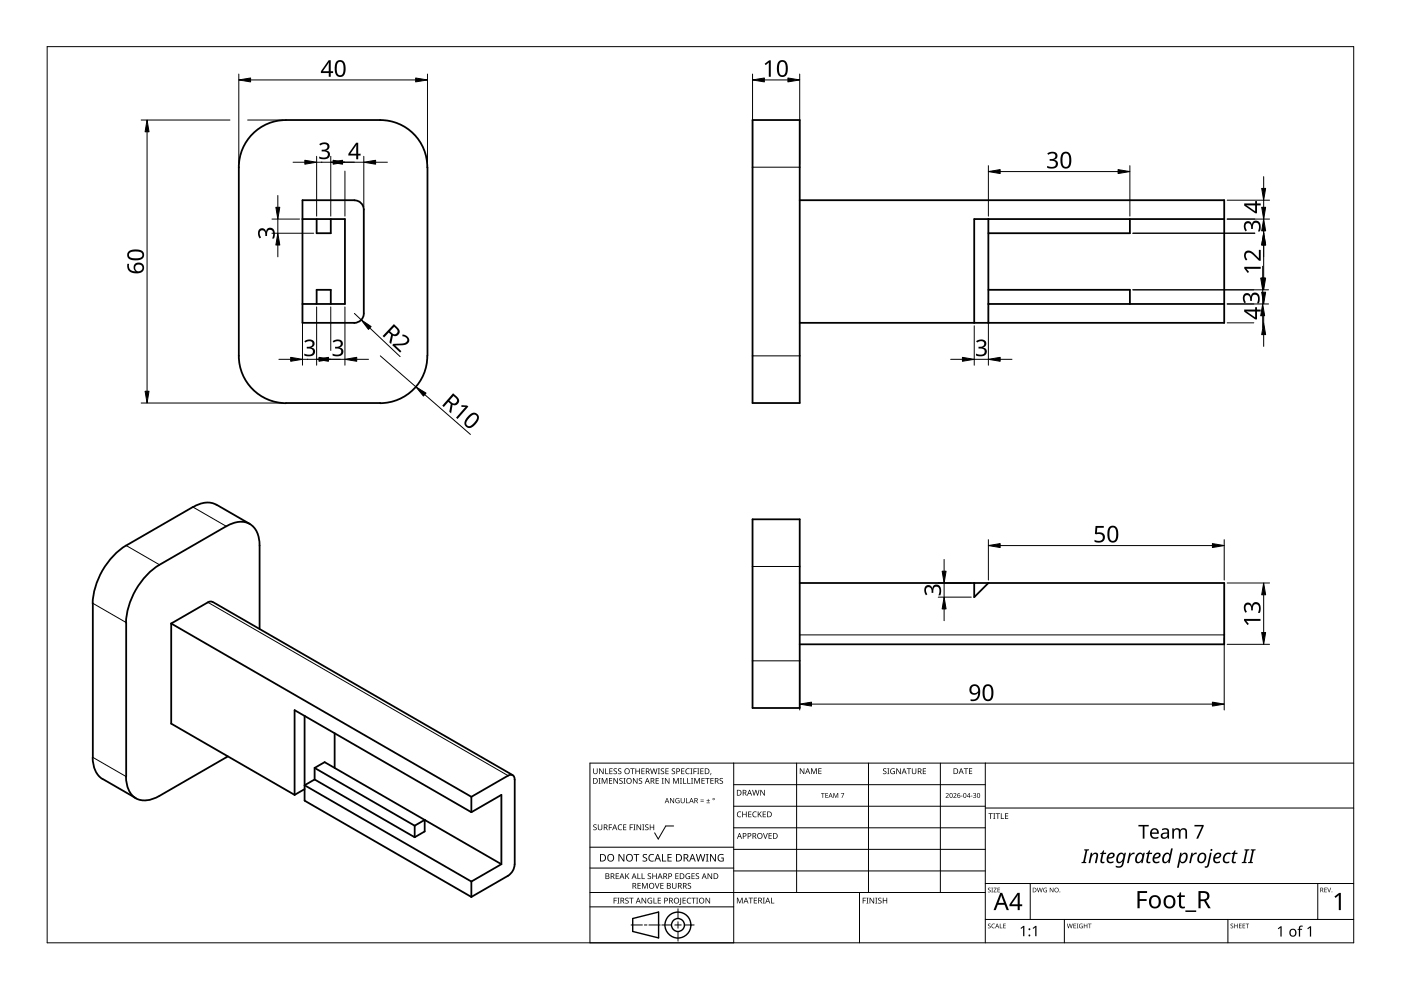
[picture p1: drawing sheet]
<svg xmlns="http://www.w3.org/2000/svg" width="297mm" height="210mm" viewBox="0 0 297 210" stroke-linecap="round" stroke-linejoin="round" font-family="sans-serif">
<g fill="none" stroke="#000" stroke-width=".38">
<path d="M50.6 35.5a10 10 0 0 1 10-10.1l20 .1a9.9 9.9 0 0 1 10 10M50.6 35.4v40.1a10 10 0 0 0 10 10M90.6 35.4v40.1M159.6 25.4h10v60.1h-10zM64.1 46.4h9v18.1h-9M67.1 46.4v3h3v-3M169.6 42.4h90v26.1h-90M209.6 46.4v22.1M239.6 46.4v3h-30M259.6 46.4h-53v22.1M70.1 64.5v-3.1h-3v3.1M75.1 68.5h-11v-26.1l11 .1a1.97 1.97 0 0 1 2 1.9v22.1a2.03 2.03 0 0 1-2 2"/>
<path d="M90.6 75.5a10 10 0 0 1-10 10M209.6 61.4h30v3.1M209.6 64.5h50M80.6 85.5h-20M26.7 115.7a15.7 15.7 0 0 0-7.1 12.2M33.8 119.8a15.7 15.7 0 0 0-7.1 12.2M40.9 107.5a4.8 4.8 0 0 1 5-.5l7.1 4.1M40.9 107.5l-14.1 8.2M48 111.6a4.7 4.7 0 0 1 5.4-.2 5.2 5.2 0 0 1 1.6 4.3v17.7M48 111.6l-14.2 8.1M159.6 110.1h10v40h-10zM19.7 127.9v32.7"/>
<path d="M26.8 132v32.7M36.3 132.2l63.6 36.7M36.3 132.2v21.2l26.2 15.1M44.1 127.7l-7.8 4.5M45 127.6a.82 .82 0 0 0-.9 .1M45.1 127.6l63.6 36.8M169.6 123.6h90v13h-90M209.6 123.6l-3 3v-3M64.6 151.8v18l35.3 20.4M70.9 155.5v7.3M19.6 160.6a5.2 5.2 0 0 0 2.1 4.6l7.1 4M26.7 164.7a4.9 4.9 0 0 0 2.6 4.8 5.3 5.3 0 0 0 4.5-.7"/>
<path d="M48 160.6l-14.2 8.1M48.3 160.4l-.3 .2M62.5 168.5v-17.9l37.4 21.6M64.6 167.3l-2.1 1.2M66.7 165.3l-2.1 1.2 35.3 20.4M66.7 162.8l21.2 12.3M66.7 165.3l21.2 12.2M66.7 162.8v2.5M66.7 162.8l2.1-1.2 37.5 21.6M87.9 175.1v2.4M87.9 175.1l2.1-1.3v2.5l-2.1 1.2M99.9 172.2l6.4-3.7v14.7"/>
<path d="M99.9 168.9v3.3M109.1 165.3a.85 .85 0 0 0-.4-.9 .85 .85 0 0 0-1 .1l-7.8 4.4M109.1 165.3v17.9M99.9 186.9v3.3M106.3 183.2l-6.4 3.7M109.1 183.2a2.95 2.95 0 0 1-1.4 2.5l-7.8 4.5"/>
</g>
<path d="M169.6 35.4h-10M159.6 75.5h10M26.8 115.7l7 4M40.9 107.5l7.1 4.1M19.7 127.9l7.1 4.1M44.1 127.7l63.6 36.8M169.6 120.1h-10M259.6 134.6h-90M169.6 140.1h-10M19.7 160.6l7.1 4.1" fill="none" stroke="#000" stroke-width=".21"/>
<path d="M10 9.9h277v190h-277z" fill="none" stroke="#000" stroke-width=".21"/>
<g fill="none" stroke="#000" stroke-width=".21">
<path d="M125.1 179.6h30.5M142.8 175.1h-1.6l-1.6 2.8-.8-1.3M155.6 166.4h53.3M155.6 161.8v38.1h-30.5v-38.1h161.9M168.9 161.8v27.4M184.1 161.8v27.4M199.4 161.8v27.4M208.9 170.9h-53.3M208.9 175.5h-53.3M208.9 161.8v38.1M287 171.3h-78.1M125.1 192.3h30.5"/>
<path d="M125.1 189.2h83.8M133.8 196.1h2.4M136.6 196.1h.6M140 196.1h-2.4M140.3 196.1h2.1M143.1 196.1h1.3M143.7 195.4v1.4M143.7 197.5v2M143.7 192.7v2M147.2 196.1h-2.1M155.6 180.1h53.3M155.6 184h-30.5"/>
<path d="M182.2 189.2v10.7M208.9 184.7h-53.3M218.4 187.3v7.6M225.7 194.9v5M260.3 194.9v5M279.4 187.3v7.6M287 194.9h-78.1M287 187.3h-78.1"/>
</g>
<g fill="#000">
<path d="M125.8 174.9l.5-.1h.2l-.1 .2a.25 .25 0 0 0-.3-.1 .25 .25 0 0 0 0 .4 .42 .42 0 0 1 .4 .5 .42 .42 0 0 1-.7 .2v-.1a.27 .27 0 0 0 .5 0 .27 .27 0 0 0-.1-.4l-.4-.2zM125.8 162.9h.1v.8a.32 .32 0 0 0 .3 .3 .32 .32 0 0 0 .3-.3v-.8h.2v.8a.47 .47 0 0 1-.5 .4 .47 .47 0 0 1-.4-.4zM126.9 165h.4l-.1 .1v1l.1 .1h-.4l.1-.1v-1zM126.8 174.8h.1v.8a.32 .32 0 0 0 .3 .3 .32 .32 0 0 0 .3-.3v-.8h.2v.8a.47 .47 0 0 1-.5 .4 .47 .47 0 0 1-.4-.4zM127 162.9h.2l.6 1v-1h.2v1.2h-.2l-.7-1 .1 1h-.2zM127.6 165h.2l.4 1 .4-1h.2v1.2h-.2v-1.1l-.4 1.1h-.1l-.4-1.1v1.1h-.1zM128.3 162.9h.2v1.1h.5v.1h-.7zM129.1 174.8h.7v.1h-.6v.5h.5v.1h-.5v.5h-.1zM129.1 165h.7v.1h-.5v.4h.5v.1h-.5v.4h.5v.2h-.7zM129.2 162.9h.7v.1h-.5v.4h.4v.2h-.4v.4h.5v.1h-.7zM130.1 163l.5-.1 .2 .1v.1a.25 .25 0 0 0-.4-.1 .25 .25 0 0 0 0 .4 .42 .42 0 0 1 .4 .5 .42 .42 0 0 1-.7 .2v-.1a.27 .27 0 0 0 .5 0 .27 .27 0 0 0-.1-.4l-.4-.2zM130.1 165h.1l.7 1v-1h.1v1.2h-.2l-.6-1v1h-.1z"/>
<path d="M131.1 175l.5-.2 .3 .1-.1 .1a.49 .49 0 0 0-.7 .4 .49 .49 0 0 0 .8 .4 .57 .57 0 0 1-.8 0 .57 .57 0 0 1 0-.8zM131.1 163l.4-.1 .2 .1v.1a.25 .25 0 0 0-.4-.1 .25 .25 0 0 0 0 .4 .42 .42 0 0 1 .4 .5 .42 .42 0 0 1-.6 .2v-.1a.27 .27 0 0 0 .4 0 .27 .27 0 0 0-.1-.4l-.3-.2zM131.4 165.1l.4-.2 .2 .1v.1a.25 .25 0 0 0-.4-.1 .25 .25 0 0 0 0 .4l.4 .2v.4l-.4 .2-.3-.1 .1-.1a.27 .27 0 0 0 .4 .1 .27 .27 0 0 0-.1-.4l-.4-.3zM132.2 165h.4l-.1 .1v1l.1 .1h-.4l.1-.1v-1zM132.1 174.8h.7v.1h-.5v.4h.5v.1h-.5v.5h.5v.1h-.7zM133.5 174.8h.7v.1h-.5v.5h.5v.1h-.5v.5h-.2zM133.6 162.9h.9v.1h-.3v1.1h-.2v-1.1h-.4zM134.3 174.8h.4l-.1 .1v1l.1 .1h-.4l.1-.1v-1zM134.2 165h.2l.6 1v-1h.2v1.2h-.2l-.7-1v1h-.1zM134.7 162.9h.2v.5h.6v-.5h.2v1.2h-.2v-.5h-.6v.5h-.2zM135 174.8h.1l.7 1v-1h.1v1.2h-.2l-.6-1v1h-.1zM135.5 165.1l.4-.2 .2 .1v.1a.25 .25 0 0 0-.4-.1 .25 .25 0 0 0 0 .4l.4 .2v.4l-.4 .2-.3-.1 .1-.1a.27 .27 0 0 0 .4 .1 .27 .27 0 0 0-.1-.4l-.3-.3z"/>
<path d="M136.2 174.8h.4l-.1 .1v1l.1 .1h-.4l.1-.1v-1zM136 162.9h.7v.1h-.6v.4h.5v.2h-.5v.4h.6v.1h-.7zM136.8 174.9l.4-.1h.3l-.1 .2a.25 .25 0 0 0-.3-.1 .25 .25 0 0 0 0 .4 .42 .42 0 0 1 .4 .5 .42 .42 0 0 1-.7 .2v-.1a.27 .27 0 0 0 .5 0 .27 .27 0 0 0-.1-.4l-.4-.2zM137.8 174.8h.1v.5h.6v-.5h.2v1.2h-.2v-.6h-.6v.6h-.1zM137.8 162.9h.2l.3 1 .2-1h.2l.3 1 .2-1h.2l-.3 1.2h-.2l-.3-1-.3 1h-.1zM139 165h.7v.1h-.5v.4h.5v.1h-.5v.4h.5v.2h-.7zM139.5 162.9h.4l-.1 .1v1l.1 .1h-.4l.1-.1v-1zM140.3 165h.4l-.1 .1v1l.1 .1h-.4l.1-.1v-1zM140.1 163l.5-.1 .2 .1v.1a.25 .25 0 0 0-.4-.1 .25 .25 0 0 0 0 .4 .42 .42 0 0 1 .4 .5 .42 .42 0 0 1-.7 .2l.1-.1a.27 .27 0 0 0 .4 0 .27 .27 0 0 0-.1-.4l-.4-.2zM141.1 162.9h.7v.1h-.6v.4h.5v.2h-.5v.4h.6v.1h-.7zM141 165h.1l.7 1v-1h.1v1.2h-.1l-.7-1v1h-.1zM142.1 169.2h.1l.6 .9v-.9h.1v1.1h-.1l-.6-.9v.9h-.1z"/>
<path d="M142.5 163l.4-.1 .2 .1v.1a.25 .25 0 0 0-.4-.1 .25 .25 0 0 0 0 .4 .42 .42 0 0 1 .4 .5 .42 .42 0 0 1-.6 .2v-.1a.27 .27 0 0 0 .4 0 .27 .27 0 0 0-.1-.4l-.4-.2zM142.7 165h.2l.4 1 .4-1h.2v1.2h-.1v-1.1l-.4 1.1h-.2l-.4-1.1v1.1h-.1zM143.3 169.3l.5-.1 .3 .1-.1 .1a.45 .45 0 0 0-.7 .3 .45 .45 0 0 0 .6 .5v-.4h-.2v-.1h.4v.6a.6 .6 0 0 1-.8-.2 .6 .6 0 0 1 0-.8zM144.2 165h.4l-.2 .1v1l.2 .1h-.4l.1-.1v-1zM144.8 165h.2v1h.5v.2h-.7zM144.4 162.9h.7v.1h-.5v.4h.5v.2h-.5v.4h.5v.1h-.7zM144.3 169.2h.2v.7a.28 .28 0 0 0 .2 .3 .28 .28 0 0 0 .3-.3v-.7h.2v.7a.42 .42 0 0 1-.5 .4 .42 .42 0 0 1-.4-.4zM145.5 169.2h.1v1h.5v.1h-.6zM145.7 165h.2v1h.5v.2h-.7zM145.5 163.1l.3-.2 .4 .1v.1l-.3-.1a.49 .49 0 0 0-.4 .7 .49 .49 0 0 0 .7 .3 .57 .57 0 0 1-.8-.1 .57 .57 0 0 1 0-.8zM146.4 162.9h.4l-.1 .1v1l.1 .1h-.4l.1-.1v-1zM146.5 165h.5l-.2 .1v1l.2 .1h-.5l.2-.1v-1z"/>
<path d="M147 162.9h.7v.1h-.5v.5h.5v.1h-.5v.5h-.2zM147.2 165h.2l.4 1 .4-1h.2v1.2h-.2l.1-1.1-.5 1.1h-.1l-.4-1.1v1.1h-.1zM147.8 162.9h.5l-.2 .1v1l.2 .1h-.5l.2-.1v-1zM148.5 169.9h.7v.1h-.7zM148.5 169.5h.7v.2h-.7zM148.5 162.9h.7v.1h-.6v.4h.5v.2h-.5v.4h.6v.1h-.7zM148.7 165h.7v.1h-.5v.4h.5v.1h-.5v.4h.5v.2h-.7zM149.8 170.2h.7v.1h-.7zM149.5 165h.9v.1h-.3v1.1h-.2v-1.1h-.4zM150.1 169.4l.1 .3h.3l-.3 .1v.3l-.1-.3h-.3l.3-.1zM150.7 163.9h.1l-.2 .4zM150.6 165h.7v.1h-.5v.4h.5v.1h-.5v.4h.5v.2h-.7z"/>
<path d="M152.6 165.1l.4-.2 .3 .1-.1 .1a.25 .25 0 0 0-.4-.1 .25 .25 0 0 0 0 .4l.4 .2 .1 .4-.4 .2-.4-.1 .1-.1a.27 .27 0 0 0 .5 .1 .27 .27 0 0 0-.1-.4l-.4-.3zM156.4 172.2l.4-.2 .4 .1-.1 .1a.49 .49 0 0 0-.7 .5 .49 .49 0 0 0 .7 .4 .57 .57 0 0 1-.8 0 .57 .57 0 0 1 0-.8zM157.4 172.1h.1v.5h.7v-.5h.1v1.2h-.1v-.6h-.7v.6h-.1zM158.6 172.1h.7v.1h-.5v.4h.5v.1h-.5v.4h.5v.2h-.7zM159.7 172.2l.3-.2 .4 .1v.1h-.3a.49 .49 0 0 0-.4 .6 .49 .49 0 0 0 .7 .3 .57 .57 0 0 1-.8 0 .57 .57 0 0 1 0-.8zM159.5 167.5h.1l.3 1 .3-1h.1l.3 1 .3-1h.1l-.3 1.2h-.2l-.3-1.1-.2 1.1h-.2zM160.7 172.1h.1v.6l.5-.6h.2l-.5 .5 .5 .7h-.1l-.5-.6-.1 .6h-.1zM161.8 176.6h.1l.4 1.1 .3-1.1h.2l-.4 1.2h-.2zM161.2 167.5h.2l.6 1v-1h.2v1.2h-.2l-.7-1v1h-.1zM161.7 172.1h.7v.1h-.5v.4h.5v.1h-.5v.4h.5v.2h-.7zM163 176.6h.6v.2h-.5v.3h.5v.2h-.5v.4h.5v.1h-.6zM169.6 162.9h.2l.6 1v-1h.1v1.2h-.1l-.7-1v1h-.1z"/>
<path d="M172 162.9h.2l.4 1 .3-1h.3v1.2h-.2v-1l-.4 1h-.1l-.4-1.1v1.1h-.1zM173.5 162.9h.7v.1h-.5v.4h.4v.1h-.4v.5h.5v.1h-.7zM174.1 168.1h.7v.2h-.3v.9h-.1v-.9h-.3zM175 168.1h.6v.2h-.5v.3h.4v.1h-.4v.4h.5v.1h-.6zM176.7 168.1h.2l.3 .9 .3-.9h.2v1.1h-.1v-.9l-.5 .9-.3-.9v.9h-.1zM178.3 168.1h.7l-.4 1.1h-.2l.4-.9h-.5zM187.3 163l.4-.1 .2 .1v.1a.25 .25 0 0 0-.4-.1 .25 .25 0 0 0 0 .4 .42 .42 0 0 1 .4 .5 .42 .42 0 0 1-.6 .2v-.1a.27 .27 0 0 0 .4 0 .27 .27 0 0 0-.1-.4l-.3-.2zM188.1 162.9h.5l-.2 .1v1l.2 .1h-.5l.2-.1v-1zM188.9 163.1l.5-.2 .3 .1v.1a.5 .5 0 0 0-.8 .4 .5 .5 0 0 0 .7 .5v-.4h-.3v-.1h.4v.6a.66 .66 0 0 1-.8-.1 .66 .66 0 0 1 0-.9zM190 162.9h.2l.7 1-.1-1h.2v1.2h-.2l-.6-1v1h-.2zM192.3 162.9h.9v.1h-.4v1.1h-.2v-1.1h-.3zM193.3 162.9h.2v.8a.32 .32 0 0 0 .3 .3 .32 .32 0 0 0 .3-.3v-.8h.2v.8a.47 .47 0 0 1-.5 .4 .47 .47 0 0 1-.5-.4z"/>
<path d="M195.7 162.9h.6v.1h-.5v.4h.5v.2h-.5v.4h.5v.1h-.6zM200.5 168.3a.37 .37 0 0 1 .6 0 .37 .37 0 0 1-.2 .5l-.3 .3h.6v.1h-.7l.3-.4a.27 .27 0 0 0 .2-.4 .27 .27 0 0 0-.4-.1zM202.1 168.3a.37 .37 0 0 1 .6 0 .37 .37 0 0 1-.2 .5l-.2 .3h.5v.1h-.7l.3-.4a.27 .27 0 0 0 .3-.4 .27 .27 0 0 0-.5-.1zM203.7 168.7h.4v.1h-.4zM204.4 162.9h.9v.1h-.4v1.1h-.2v-1.1h-.3zM205.8 168.7h.4v.1h-.4zM205.4 162.9h.7v.1h-.5v.4h.5v.1h-.5v.5h.5v.1h-.7zM206.3 168.2l.5-.1 .1 .3a.23 .23 0 0 0-.1 .2 .23 .23 0 0 0 .2 .2l-.2 .4h-.4l-.1-.2a.26 .26 0 0 0 .4 .1 .26 .26 0 0 0 0-.4l-.2-.1a.23 .23 0 0 0 .3-.1 .23 .23 0 0 0-.1-.3 .23 .23 0 0 0-.3 .1zM209.6 172.4h.9v.2h-.4v1h-.1v-1h-.4zM210.6 172.4h.4l-.1 .1v1l.1 .1h-.4l.1-.1v-1zM211.1 172.4h.9v.2h-.4v1h-.1v-1h-.4zM212.2 172.4h.2v1.1h.5v.1h-.7z"/>
<path d="M213.1 172.4h.7v.2h-.6v.3h.5v.2h-.5v.4h.6v.1h-.7zM241.4 174.9h2.2v.3h-1v2.6h-.3v-2.6h-.9zM248.5 175.6h.3l.1 .3a.83 .83 0 0 1 1.3 .1 .78 .78 0 0 1 .9-.4 .78 .78 0 0 1 .6 .8v1.4h-.4v-1.4a.54 .54 0 0 0-.6-.5 .54 .54 0 0 0-.4 .7v1.2h-.4v-1.4a.55 .55 0 0 0-.7-.5 .55 .55 0 0 0-.3 .8v1.1h-.4zM253.2 174.9h2l-1.2 2.9h-.4l1.2-2.6h-1.6zM130.1 190.3h.7v.2h-.5v.4h.4v.1h-.4v.6h-.2zM130.5 185.2h.7v.1h-.5v.4h.5v.1h-.5v.4h.5v.2h-.7zM130.9 190.3h.4l-.1 .2v.9l.1 .2h-.4l.1-.2v-.9zM131.1 181.1h.3l.8 1.3v-1.3h.2v1.6h-.3l-.8-1.4v1.4h-.2zM132.6 190.5l.4-.2 .3 .1-.1 .1a.25 .25 0 0 0-.4-.1 .25 .25 0 0 0 0 .4 .4 .4 0 0 1 .5 .3 .4 .4 0 0 1-.3 .5 .4 .4 0 0 1-.5-.2h.1a.27 .27 0 0 0 .5 .1 .27 .27 0 0 0-.1-.5l-.4-.2zM132.6 185.2h.1v.6l.6-.6h.1l-.4 .5 .5 .7h-.2l-.5-.6-.1 .6h-.1zM133.4 190.3h.9v.2h-.4v1.1h-.1v-1.1h-.4zM134.3 181.1h1.2v.2h-.5v1.4h-.2v-1.4h-.5z"/>
<path d="M135.2 185.2h.1v1h.5v.2h-.6zM135.2 187.2h.6v.1h-.5v.4h.5v.2h-.5v.4h.5v.1h-.6zM136 185.2h.2v1h.5v.2h-.7zM136.1 187.2h.2l.4 1 .4-1h.2v1.2h-.1v-1l-.4 1h-.2l-.4-1 .1 1h-.2zM136 190.3h.2l.7 1.1-.1-1.1h.2v1.3h-.2l-.6-1v1h-.2zM136.3 181.2l.4-.1h.5l-.2 .2a.33 .33 0 0 0-.5 .1 .33 .33 0 0 0 .4 .4 .49 .49 0 0 1 .3 .7 .49 .49 0 0 1-.8 .2l-.2-.1v-.2l.3 .1a.35 .35 0 0 0 .5-.2 .35 .35 0 0 0-.4-.4l-.3-.3zM137.4 190.5l.6-.2 .3 .1-.1 .1a.5 .5 0 0 0-.8 .4 .5 .5 0 0 0 .7 .5v-.3h-.3v-.2h.5v.6a.66 .66 0 0 1-.9-.1 .66 .66 0 0 1 0-.9zM137.4 185.3l.4-.2 .2 .1v.1a.25 .25 0 0 0-.4-.1 .25 .25 0 0 0 0 .4 .42 .42 0 0 1 .4 .6 .42 .42 0 0 1-.6 .2v-.2a.27 .27 0 0 0 .4 .1 .27 .27 0 0 0-.1-.4l-.3-.3zM137.7 181.3l.4-.2h.6l-.1 .2-.4-.1a.64 .64 0 0 0-.5 .9 .64 .64 0 0 0 .9 .3v.2a.83 .83 0 0 1-1-.3 .83 .83 0 0 1 .1-1zM138.6 190.3h.1v1.1h.5v.2h-.6zM138.8 187.2h.2l.3 1.1 .4-1.1h.1l-.4 1.2h-.1zM138.3 185.2h.2v.5h.6v-.5h.1v1.2h-.1v-.6h-.6v.6h-.2z"/>
<path d="M139.5 190.3h.6v.2h-.5v.4h.5v.1h-.5v.4h.5v.2h-.6zM140.4 181.1h.2v1.4h.7v.2h-.9zM140 187.2h.7v.1h-.5v.4h.5v.2h-.5v.4h.5v.1h-.7zM141.5 181.1h.9v.2h-.7v.4h.7v.2h-.7v.6h.7v.2h-.9zM142.5 187.2h.1v.8a.32 .32 0 0 0 .4 .3 .32 .32 0 0 0 .3-.3v-.8h.1v.8a.47 .47 0 0 1-.4 .4 .47 .47 0 0 1-.5-.4zM143.2 185.2h.7v.1h-.6v.4h.5v.1h-.5v.4h.6v.2h-.7zM144.2 190.3h.2v1.3l-.1 .2-.3 .1v-.2l.2-.1zM144.7 190.3h.7v.2h-.5v.4h.5v.1h-.5v.4h.5v.2h-.7zM145.5 185.3l.4-.2 .4 .1-.1 .1a.5 .5 0 0 0-.7 .4 .5 .5 0 0 0 .7 .5v-.3h-.3v-.2h.4v.6a.66 .66 0 0 1-.9-.1 .66 .66 0 0 1 .1-.9zM145.8 190.5l.3-.2 .4 .1v.1h-.3a.49 .49 0 0 0-.4 .6 .49 .49 0 0 0 .7 .3 .57 .57 0 0 1-.8 0 .57 .57 0 0 1 0-.8zM145.9 187.3l.4-.1 .2 .1v.1a.25 .25 0 0 0-.4-.1 .25 .25 0 0 0 0 .4l.4 .2v.3l-.4 .2h-.3l.1-.1a.27 .27 0 0 0 .4 0 .27 .27 0 0 0-.1-.4l-.4-.2zM146.6 190.3h.9v.2h-.4v1.1h-.1v-1.1h-.4z"/>
<path d="M146.6 185.2h.7v.1h-.5v.4h.5v.1h-.5v.4h.5v.2h-.7zM147.6 190.3h.4l-.1 .2v.9l.1 .2h-.4l.1-.2v-.9zM147.6 185.3l.4-.2 .2 .1v.1a.25 .25 0 0 0-.4-.1 .25 .25 0 0 0 0 .4 .42 .42 0 0 1 .4 .6 .42 .42 0 0 1-.7 .2l.1-.2a.27 .27 0 0 0 .4 .1 .27 .27 0 0 0-.1-.4l-.4-.3zM147.5 181.1h.2l.4 1.3 .3-1.3h.2l.4 1.3 .3-1.3h.2l-.4 1.6h-.2l-.4-1.4-.3 1.4h-.2zM149.7 181.1h.5l-.2 .1v1.3l.2 .2h-.5l.1-.2v-1.3zM149.6 190.3h.2l.6 1.1v-1.1h.2v1.3h-.2l-.7-1v1h-.1zM150 185.2h.2l.6 1v-1h.2v1.2h-.2l-.6-1v1h-.2zM150.5 181.1h.3l.8 1.3v-1.3h.2v1.6h-.2l-.9-1.4v1.4h-.2zM152.4 181.3l.7-.2h.3l-.1 .2a.65 .65 0 0 0-1 .5 .65 .65 0 0 0 .9 .7v-.5h-.3v-.2h.5v.8a.86 .86 0 0 1-1.1-.2 .86 .86 0 0 1 .1-1.1zM156.2 190.3h.3l.3 1 .4-1h.3v1.2h-.2v-1l-.4 1h-.1l-.4-1v1h-.2zM158.7 190.3h.9v.2h-.3v1h-.2v-1h-.4zM159.8 190.3h.7v.2h-.5v.3h.5v.2h-.5v.4h.5v.1h-.7z"/>
<path d="M161.7 190.3h.5l-.2 .2v.9l.2 .1h-.5l.2-.1v-.9zM163.5 190.3h.1v1.1h.6v.1h-.7zM182.9 190.3h.7v.2h-.5v.4h.5v.1h-.5v.6h-.2zM183.7 190.3h.4l-.1 .2v.9l.1 .2h-.4l.1-.2v-.9zM184.4 190.3h.1l.7 1v-1h.1v1.3h-.1l-.7-1v1h-.1zM185.6 190.3h.4l-.1 .2v.9l.1 .2h-.4l.1-.2v-.9zM186.2 190.5l.5-.2 .2 .1v.1a.25 .25 0 0 0-.4-.1 .25 .25 0 0 0 0 .4l.4 .2v.4l-.4 .2-.3-.1v-.1a.27 .27 0 0 0 .5 .1 .27 .27 0 0 0-.1-.5l-.4-.2zM187.2 190.3h.1v.6h.6v-.6h.2v1.3h-.2v-.6h-.6v.6h-.1zM209.5 188.3l.3-.1 .2 .2a.24 .24 0 0 0-.3-.1 .24 .24 0 0 0-.1 .3 .24 .24 0 0 0 .3 .1l.2 .2-.1 .2-.4 .1-.2-.2a.23 .23 0 0 0 .4 .2 .23 .23 0 0 0 0-.4l-.3-.2zM209.5 195.9l.3-.1 .2 .2a.24 .24 0 0 0-.3-.1 .24 .24 0 0 0-.1 .3 .24 .24 0 0 0 .3 .1 .31 .31 0 0 1 0 .5 .31 .31 0 0 1-.5-.1 .23 .23 0 0 0 .4 .1 .23 .23 0 0 0 0-.4l-.3-.2zM210.2 188.2h.3l-.1 .1 .1 .9h-.3l.1-.1zM210.3 196l.4-.2 .2 .1v.1a.39 .39 0 0 0-.6 .3 .39 .39 0 0 0 .6 .4 .46 .46 0 0 1-.7-.1 .46 .46 0 0 1 .1-.6z"/>
<path d="M210.7 188.2h.6l-.5 .9h.5v.1h-.7l.5-.9h-.4zM212 195.8h.1v.9l.4 .1h-.5zM211.5 188.2h.5l-.4 .1v.3h.4l-.4 .1v.4l.4 .1h-.5zM212.7 195.8h.5l-.4 .1v.3h.4l-.4 .2v.3l.4 .1h-.5zM216.4 196.8l.6-.5h.2v2.2h-.3v-1.9l-.4 .4zM218.9 196.8l.6-.5h.3v2.2h-.3v-1.9l-.4 .4zM219.8 188.2h.2l.2 .8 .2-.8h.1l.3 .8 .2-.8h.1l-.3 1h-.1l-.2-.8-.3 .8h-.1zM221.3 188.3h.7h-.1a.4 .4 0 0 0-.6 .4 .4 .4 0 0 0 .6 .4v-.3l-.2-.1h.3v.5a.53 .53 0 0 1-.7-.2 .53 .53 0 0 1 0-.7zM222.6 188.2h.1l.5 .8v-.8h.1v1h-.1l-.5-.8v.8h-.1zM226.2 195.8h.1l.2 .9 .3-.9h.1l.2 .9 .2-.9h.1l-.2 1h-.1l-.3-.8-.2 .8h-.1zM227.6 195.8h.5l-.4 .1v.3h.4l-.4 .2v.3l.4 .1h-.5zM228.3 195.8h.3l-.1 .1 .1 .9h-.3l.1-.1z"/>
<path d="M228.9 196l.7-.1-.2 .1a.4 .4 0 0 0-.5 .3 .4 .4 0 0 0 .5 .4v-.3l-.2-.1h.4v.5a.53 .53 0 0 1-.7-.1 .53 .53 0 0 1 0-.7zM229.9 180.1h1v.2l-.4 .1-.5 2.3 .3 .1v.2h-1v-.2l.4-.1 .5-2.3-.3-.1zM229.8 195.8h.1v.4h.5v-.4h.1v1h-.1v-.4h-.5v.4h-.1zM230.7 195.8h.7l-.3 .1v.9h-.1v-.9zM231.3 180.8h.3l-.1 .4a.67 .67 0 0 1 .9-.4 .67 .67 0 0 1 .4 .9l-.3 1.3h-.4l.3-1.4a.4 .4 0 0 0-.2-.6 .4 .4 0 0 0-.5 .3l-.5 1.7h-.4zM233.3 180.9l.3-.1 .3-.5h.2l-.1 .5h.5v.3h-.6l-.2 1.2a.32 .32 0 0 0 0 .4 .32 .32 0 0 0 .5 0 .41 .41 0 0 1-.7 .3l-.2-.4 .3-1.5h-.4zM239.4 180.8h.3v.4l.4-.4h.5l-.1 .3-.5 .1-.3 .3-.4 1.5h-.3zM241.2 188.9h2v.4h-1.6v1.3h1.5v.4h-1.5v1.6h-.4zM243 180.9l.4-.1 .2-.5h.2l-.1 .5h.6l-.1 .3h-.5l-.3 1.2a.32 .32 0 0 0 .1 .4 .32 .32 0 0 0 .4 0 .41 .41 0 0 1-.7 .3l-.2-.4 .3-1.5h-.3zM250.1 189.2h.3v.6h.8v.4h-.8v1.6l.3 .4h.5v.3a.83 .83 0 0 1-1.2-.7v-1.6h-.4v-.2l.4-.2zM252.6 180.8h.3v.4l.4-.4h.5l-.1 .3-.5 .1-.3 .3-.4 1.5h-.4zM256.5 180.8h.4l-.5 2.5a.67 .67 0 0 1-1 .6v-.3l.4 .1 .2-.3z"/>
<path d="M259.7 181.1a1.12 1.12 0 0 1 1.2-.2l-.1 .3a.9 .9 0 0 0-1.1 .4 .9 .9 0 0 0 .3 1.1l.6-.1v.3a.92 .92 0 0 1-1.1-.1 .92 .92 0 0 1-.2-1.1zM260.9 195.9l.4-.1 .1 .2a.24 .24 0 0 0-.3-.1 .24 .24 0 0 0-.1 .3 .24 .24 0 0 0 .4 .1 .31 .31 0 0 1 0 .5 .31 .31 0 0 1-.5-.1 .23 .23 0 0 0 .3 .1 .23 .23 0 0 0 .1-.4l-.4-.2zM261.1 180.9l.4-.1 .2-.5h.3l-.1 .5h.5l-.1 .3h-.5l-.3 1.2a.27 .27 0 0 0 0 .3 .27 .27 0 0 0 .2 .1h.3a.41 .41 0 0 1-.6 .3l-.3-.4 .3-1.5h-.3zM261.7 195.8h.1v.4h.5v-.4h.1v1h-.1v-.4h-.5v.4h-.1zM262.7 195.8h.5l-.4 .1v.3h.4l-.4 .2v.3l.4 .1h-.5zM263.5 195.8h.5l-.4 .1v.3h.4l-.4 .2v.3l.4 .1h-.5zM263.9 180.1h1v.2l-.4 .1-.5 2.3 .3 .1v.2h-1v-.2l.3-.1 .5-2.3-.3-.1zM264.1 195.8h.7l-.3 .1v.9h-.1v-.9zM265.2 180.1h1v.2l-.4 .1-.5 2.3 .4 .1-.1 .2h-1v-.2l.4-.1 .5-2.3-.3-.1zM270.9 196.9l.6-.5h.2v2.2h-.2v-1.9l-.4 .3zM275.5 196.4l.7-.1v.2h-.4l-.1 .2-.1 .2h.5v.2h-.5v1.5h-.2v-1.5h-.3l.3-.2zM277.2 196.9l.6-.5h.2v2.2h-.3v-1.9l-.4 .3z"/>
<path d="M280.8 188.2h.5l-.4 .1v.3h.4l-.4 .1v.4l.4 .1h-.5zM281.4 188.2h.1l.3 .8 .3-.8h.1l-.3 1h-.1zM282.9 190.1l1-.8h.4v3.7h-.5l.1-3.2-.7 .6z"/>
<path d="M125.8 165h.3a.54 .54 0 0 1 .6 .6 .56 .56 0 0 1-.6 .6h-.3zM125.9 165.1v.9h.2a.43 .43 0 0 0 .5-.4 .41 .41 0 0 0-.5-.5z"/>
<path d="M128 174.8h.3a.35 .35 0 0 1 .5 .2 .35 .35 0 0 1-.3 .5l.4 .5h-.2l-.3-.5h-.2v.5h-.2zM128.2 174.9v.5h.1a.23 .23 0 0 0 .3-.2 .23 .23 0 0 0-.3-.3z"/>
<path d="M130.3 174.8h.1l.5 1.2h-.2l-.1-.4h-.5l-.2 .4h-.1zM130.3 175l-.2 .5h.4z"/>
<path d="M132.3 163.5a.61 .61 0 0 1 1.2 0 .61 .61 0 0 1-1.2 0zM132.7 163.1l-.1 .4a.45 .45 0 0 0 .5 .4 .45 .45 0 0 0 .3-.5 .45 .45 0 0 0-.5-.4z"/>
<path d="M132.7 165.6a.61 .61 0 0 1 1.2 0 .61 .61 0 0 1-1.2 0zM133.1 165.2a.47 .47 0 0 0-.1 .7 .47 .47 0 0 0 .7-.1 .45 .45 0 0 0 0-.6 .45 .45 0 0 0-.6 0z"/>
<path d="M136.9 162.9h.4a.35 .35 0 0 1 .4 .3 .35 .35 0 0 1-.2 .4l.3 .5h-.2l-.3-.5h-.2v.5h-.2zM137.1 163v.5h.2a.23 .23 0 0 0 .3-.2 .23 .23 0 0 0-.3-.3z"/>
<path d="M137.2 165h.1l.5 1.2h-.2l-.1-.4h-.5l-.1 .4h-.2zM137.2 165.1l-.2 .6h.4z"/>
<path d="M138 165h.3a.35 .35 0 0 1 .4 .2 .35 .35 0 0 1-.2 .4l.3 .6h-.2l-.3-.5h-.2v.5h-.1zM138.1 165.1v.4h.2a.23 .23 0 0 0 .3-.2 .23 .23 0 0 0-.3-.2z"/>
<path d="M141.4 169.2h.1l.4 1.1h-.1l-.2-.3h-.4l-.1 .3h-.2zM141.4 169.3l-.2 .5h.4z"/>
<path d="M143.4 162.9h.3a.41 .41 0 0 1 .5 .5 .41 .41 0 0 1-.6 .3v.4h-.2zM143.6 163v.5a.29 .29 0 0 0 .4-.2 .29 .29 0 0 0-.4-.3z"/>
<path d="M146.5 169.2h.2l.4 1.1h-.2l-.1-.3h-.4l-.2 .3h-.1zM146.6 169.3l-.2 .5h.4z"/>
<path d="M147.2 169.2h.3a.31 .31 0 0 1 .4 .2 .31 .31 0 0 1-.2 .4l.3 .5h-.1l-.3-.5h-.2v.5h-.2zM147.4 169.3v.4h.1a.21 .21 0 0 0 .3-.2 .21 .21 0 0 0-.3-.2z"/>
<path d="M149.4 162.9h.4a.61 .61 0 0 1 .6 .6 .61 .61 0 0 1-.6 .6h-.4zM149.6 163v1h.2a.48 .48 0 0 0 .4-.5 .48 .48 0 0 0-.4-.5z"/>
<path d="M151.1 169.4a.24 .24 0 0 1 .4 0 .24 .24 0 0 1-.4 0zM151.2 169.4a.15 .15 0 0 0 .3 0 .15 .15 0 0 0-.3 0z"/>
<path d="M151.6 165h.3a.35 .35 0 0 1 .4 .2 .35 .35 0 0 1-.2 .4l.3 .6h-.1l-.3-.5h-.3v.5h-.1zM151.7 165.1v.4h.2a.23 .23 0 0 0 .3-.2 .23 .23 0 0 0-.3-.2z"/>
<path d="M156.7 176.6h.2l.4 1.2h-.1l-.2-.3h-.5l-.1 .3h-.2zM156.8 176.8l-.2 .5h.4z"/>
<path d="M156.2 167.5h.4a.61 .61 0 0 1 .6 .6 .61 .61 0 0 1-.6 .6h-.4zM156.4 167.6v1h.2a.49 .49 0 0 0 .4-.4 .49 .49 0 0 0-.3-.6z"/>
<path d="M157.5 167.5h.3a.35 .35 0 0 1 .4 .2 .35 .35 0 0 1-.2 .4l.3 .6h-.1l-.3-.5h-.3v.5h-.1zM157.6 167.6v.5h.2a.23 .23 0 0 0 .3-.3 .23 .23 0 0 0-.3-.2z"/>
<path d="M157.5 176.6h.3a.41 .41 0 0 1 .5 .5 .41 .41 0 0 1-.7 .3v.4h-.1zM157.6 176.8v.4a.29 .29 0 0 0 .5-.2 .29 .29 0 0 0-.5-.2z"/>
<path d="M158.5 176.6h.3a.41 .41 0 0 1 .5 .5 .41 .41 0 0 1-.6 .3v.4h-.2zM158.7 176.8v.4a.29 .29 0 0 0 .4-.2 .29 .29 0 0 0-.4-.2z"/>
<path d="M158.8 167.5h.2l.5 1.2h-.2l-.1-.4h-.5l-.2 .4h-.1zM158.9 167.6l-.2 .6h.4z"/>
<path d="M159.6 176.6h.3a.35 .35 0 0 1 .4 .3 .35 .35 0 0 1-.2 .4l.3 .5h-.2l-.3-.5h-.2v.5h-.1zM159.7 176.8v.4h.2a.23 .23 0 0 0 .3-.2 .23 .23 0 0 0-.3-.2z"/>
<path d="M160.4 177.2a.65 .65 0 0 1 1.3 0 .65 .65 0 0 1-1.3 0zM160.8 176.8l-.1 .4a.45 .45 0 0 0 .5 .4 .45 .45 0 0 0 .4-.5 .45 .45 0 0 0-.5-.4z"/>
<path d="M162.7 172.1h.3a.61 .61 0 0 1 .6 .6 .61 .61 0 0 1-.6 .6h-.3zM162.8 172.2v.9h.2a.48 .48 0 0 0 .5-.4 .48 .48 0 0 0-.5-.5z"/>
<path d="M163.9 176.6h.4a.61 .61 0 0 1 .6 .7 .61 .61 0 0 1-.7 .5h-.3zM164.1 176.8v.9h.1a.48 .48 0 0 0 .5-.4 .48 .48 0 0 0-.4-.5z"/>
<path d="M171.2 162.9h.1l.5 1.2h-.2l-.1-.4h-.5l-.1 .4h-.2zM171.2 163.1l-.1 .5h.3z"/>
<path d="M176 168.1l.6 1.1-.3-.3h-.4l-.3 .3zM176.1 168.3l-.2 .4h.4z"/>
<path d="M191.6 162.9h.2l.4 1.2h-.1l-.2-.4h-.4l-.2 .4h-.1zM191.7 163.1l-.2 .5h.4z"/>
<path d="M194.6 162.9h.3a.35 .35 0 0 1 .5 .2 .35 .35 0 0 1-.3 .5l.4 .5h-.2l-.3-.5h-.3v.5h-.1zM194.7 163v.5h.2a.23 .23 0 0 0 .3-.2 .23 .23 0 0 0-.3-.3z"/>
<path d="M201.4 168.2l.4-.1 .1 .3 .1 .5-.2 .3-.3-.1-.2-.2zM201.5 168.3v.1a.37 .37 0 0 0-.1 .4 .37 .37 0 0 0 .4 .2 .4 .4 0 0 0 .1-.5 .4 .4 0 0 0-.4-.2z"/>
<path d="M203.1 168.2l.4-.1-.3 .2-.1 .3a.35 .35 0 0 1 .5 .2 .35 .35 0 0 1-.4 .5 .35 .35 0 0 1-.2-.5zM203.1 168.9a.22 .22 0 0 0 .4 0 .22 .22 0 0 0-.4 0z"/>
<path d="M202.2 162.9h.3a.55 .55 0 0 1 .6 .6 .56 .56 0 0 1-.6 .6h-.3zM202.3 163v1h.2a.48 .48 0 0 0 .5-.5 .48 .48 0 0 0-.5-.5z"/>
<path d="M203.7 162.9h.2l.4 1.2h-.1l-.2-.4h-.5l-.1 .4h-.2zM203.8 163.1l-.2 .5h.4z"/>
<path d="M204.3 168.2l.4-.1 .2 .3v.5l-.2 .3-.3-.1-.1-.2zM204.4 168.3v.2a.38 .38 0 0 0 .3 .5 .41 .41 0 0 0 .1-.4 .41 .41 0 0 0-.4-.3z"/>
<path d="M205.5 168.1h.1v.7h.2l-.2 .4h-.1v-.3h-.5zM205.5 168.3l-.4 .5h.4z"/>
<path d="M207.3 168.2l.3-.1 .2 .3v.5l-.2 .3-.3-.1-.1-.2zM207.3 168.3v.1a.37 .37 0 0 0-.1 .4 .37 .37 0 0 0 .4 .2 .4 .4 0 0 0 .2-.5 .4 .4 0 0 0-.5-.2z"/>
<path d="M244.1 175.9a.94 .94 0 0 1 1.1-.2 .94 .94 0 0 1 .5 1.1h-1.5a.83 .83 0 0 0 .5 .8 .83 .83 0 0 0 .9-.2v.3a1.19 1.19 0 0 1-1.6-.2 1.19 1.19 0 0 1 .1-1.6zM244.4 176l-.2 .5h1.1a.54 .54 0 0 0-.3-.6 .54 .54 0 0 0-.6 .1z"/>
<path d="M246.3 175.8a.9 .9 0 0 1 1-.2 .9 .9 0 0 1 .6 .7v1.5h-.3l-.1-.3a.74 .74 0 0 1-.9 .4 .74 .74 0 0 1-.4-1 .74 .74 0 0 1 .9-.4h.4a.51 .51 0 0 0-.2-.6 .51 .51 0 0 0-.6 0l-.3 .1zM246.6 176.9l-.1 .5 .4 .2a.63 .63 0 0 0 .6-.9z"/>
<path d="M128.4 185.2h.3a.31 .31 0 0 1 .5 .1 .31 .31 0 0 1-.3 .4 .33 .33 0 0 1 .3 .4 .33 .33 0 0 1-.4 .3h-.4zM128.5 185.8v.4h.3a.23 .23 0 0 0 .3-.2 .23 .23 0 0 0-.3-.2zM128.5 185.3v.4h.2a.21 .21 0 0 0 .3-.2 .21 .21 0 0 0-.3-.2z"/>
<path d="M127.2 181.1h.5a.71 .71 0 0 1 .8 .8 .73 .73 0 0 1-.8 .8h-.5zM127.4 181.2v1.3h.2a.56 .56 0 0 0 .7-.6 .54 .54 0 0 0-.6-.7z"/>
<path d="M129.5 185.2h.3a.35 .35 0 0 1 .4 .2 .35 .35 0 0 1-.2 .4l.3 .6h-.1l-.3-.5h-.3v.5h-.1zM129.6 185.3v.4h.2a.23 .23 0 0 0 .3-.2 .23 .23 0 0 0-.3-.2z"/>
<path d="M128.9 181.3a.76 .76 0 0 1 1.1 .1 .76 .76 0 0 1-.1 1.1 .76 .76 0 0 1-1.1-.3v-.5zM129.1 181.4a.62 .62 0 0 0-.1 .8 .62 .62 0 0 0 .8 .2l.1-.1a.61 .61 0 0 0 0-.8 .61 .61 0 0 0-.8-.1z"/>
<path d="M131.6 190.3h.3a.35 .35 0 0 1 .4 .3 .35 .35 0 0 1-.2 .4l.3 .6h-.1l-.3-.5h-.3v.5h-.1zM131.7 190.5v.4h.2a.23 .23 0 0 0 .3-.2 .23 .23 0 0 0-.3-.2z"/>
<path d="M131.8 185.2h.1l.5 1.2h-.2l-.1-.4h-.5l-.1 .4h-.2zM131.9 185.3l-.2 .6h.4z"/>
<path d="M132.9 181.3a.76 .76 0 0 1 1.1 .1 .76 .76 0 0 1-.1 1.1 .76 .76 0 0 1-1.1-.3l-.1-.5zM133.1 181.4a.62 .62 0 0 0-.2 .8 .62 .62 0 0 0 .9 .2l.1-.1a.61 .61 0 0 0 0-.8 .61 .61 0 0 0-.8-.1z"/>
<path d="M134.1 187.2h.3a.35 .35 0 0 1 .5 .2 .35 .35 0 0 1-.3 .5l.4 .5h-.2l-.3-.5h-.2v.5h-.2zM134.3 187.3v.5h.1a.23 .23 0 0 0 .3-.2 .23 .23 0 0 0-.3-.3z"/>
<path d="M134.4 185.2h.1l.5 1.2h-.2l-.1-.4h-.5l-.1 .4h-.2zM134.4 185.3l-.2 .6h.4z"/>
<path d="M135.3 190.3h.1l.5 1.3h-.2l-.1-.4h-.5l-.2 .4h-.1zM135.3 190.5l-.2 .5h.4z"/>
<path d="M137.5 187.8a.61 .61 0 0 1 1.2 0 .61 .61 0 0 1-1.2 0zM137.9 187.4a.47 .47 0 0 0-.1 .7 .47 .47 0 0 0 .7 0v-.1a.45 .45 0 0 0 0-.5 .45 .45 0 0 0-.6-.1z"/>
<path d="M139.4 181.1h.1l.6 1.6h-.2l-.1-.5h-.7l-.2 .5h-.2zM139.4 181.3l-.2 .7h.5z"/>
<path d="M139.9 185.2h.1l.5 1.2h-.2l-.1-.4h-.5l-.1 .4h-.2zM139.9 185.3l-.1 .6h.3z"/>
<path d="M140.7 185.2h.3a.35 .35 0 0 1 .4 .2 .35 .35 0 0 1-.2 .4l.3 .6h-.2l-.2-.5h-.3v.5h-.1zM140.8 185.3v.4h.2a.23 .23 0 0 0 .3-.2 .23 .23 0 0 0-.3-.2z"/>
<path d="M141.4 187.2h.3a.31 .31 0 0 1 .5 .2 .31 .31 0 0 1-.2 .4 .33 .33 0 0 1 .2 .4 .33 .33 0 0 1-.4 .2h-.4zM141.5 187.9v.4h.3a.23 .23 0 0 0 .3-.2 .23 .23 0 0 0-.3-.2zM141.5 187.3v.4h.3a.21 .21 0 0 0 .2-.2 .21 .21 0 0 0-.3-.2z"/>
<path d="M140.8 190.3h.4a.41 .41 0 0 1 .4 .5 .41 .41 0 0 1-.6 .3v.5h-.2zM141 190.5v.5a.29 .29 0 0 0 .5-.3 .29 .29 0 0 0-.5-.2z"/>
<path d="M141.9 190.3h.3a.35 .35 0 0 1 .4 .3 .35 .35 0 0 1-.2 .4l.3 .6h-.1l-.3-.5h-.3v.5h-.1zM142 190.5v.4h.2a.23 .23 0 0 0 .3-.2 .23 .23 0 0 0-.3-.2z"/>
<path d="M141.7 185.2h.3a.41 .41 0 0 1 .5 .5 .41 .41 0 0 1-.6 .2v.5h-.2zM141.9 185.3v.5a.29 .29 0 0 0 .4-.3 .29 .29 0 0 0-.4-.2z"/>
<path d="M143.7 187.2h.4a.35 .35 0 0 1 .4 .2 .35 .35 0 0 1-.2 .5l.3 .5h-.2l-.3-.5h-.2v.5h-.2zM143.9 187.3v.5h.2a.23 .23 0 0 0 .3-.2 .23 .23 0 0 0-.3-.3z"/>
<path d="M142.8 191a.61 .61 0 0 1 1.2 0 .61 .61 0 0 1-1.2 0zM143.2 190.6a.47 .47 0 0 0-.1 .7 .47 .47 0 0 0 .7-.1 .45 .45 0 0 0-.1-.6 .45 .45 0 0 0-.5 0z"/>
<path d="M143.3 181.1h.5a.71 .71 0 0 1 .8 .8 .73 .73 0 0 1-.8 .8h-.5zM143.5 181.2v1.3h.2a.56 .56 0 0 0 .7-.6 .54 .54 0 0 0-.6-.7z"/>
<path d="M144.8 187.2h.3a.35 .35 0 0 1 .5 .2 .35 .35 0 0 1-.3 .5l.4 .5h-.2l-.3-.5h-.2v.5h-.2zM145 187.3v.5h.1a.23 .23 0 0 0 .3-.2 .23 .23 0 0 0-.3-.3z"/>
<path d="M144.1 185.2h.4a.61 .61 0 0 1 .6 .6 .61 .61 0 0 1-.6 .6h-.4zM144.3 185.3v.9h.1a.48 .48 0 0 0 .5-.4 .48 .48 0 0 0-.4-.5z"/>
<path d="M144.9 181.1h.5a.45 .45 0 0 1 .5 .3 .45 .45 0 0 1-.3 .6l.5 .7h-.3l-.3-.7h-.4v.7h-.2zM145.1 181.3v.5h.3a.3 .3 0 0 0 .3-.3 .3 .3 0 0 0-.3-.2z"/>
<path d="M146.7 181.1h.2l.6 1.6h-.2l-.2-.5h-.6l-.2 .5h-.2zM146.8 181.3l-.2 .7h.5z"/>
<path d="M148.1 191a.61 .61 0 0 1 1.2 0 .61 .61 0 0 1-1.2 0zM148.4 191a.45 .45 0 0 0 .9 0 .45 .45 0 0 0-.9 0z"/>
<path d="M149.2 185.2h.2l.5 1.2h-.2l-.2-.4h-.4l-.2 .4h-.1zM149.3 185.3l-.2 .6h.4z"/>
<path d="M151.3 185.2h.4a.61 .61 0 0 1 .6 .6 .61 .61 0 0 1-.6 .6h-.4zM151.5 185.3v.9h.1a.48 .48 0 0 0 .5-.4 .48 .48 0 0 0-.4-.5z"/>
<path d="M158.1 190.3h.1l.5 1.2h-.2l-.1-.3h-.5l-.1 .3h-.2zM158.2 190.5l-.2 .5h.4z"/>
<path d="M160.8 190.3h.3a.35 .35 0 0 1 .4 .3 .35 .35 0 0 1-.2 .4l.3 .5h-.1l-.3-.5h-.3v.5h-.1zM160.9 190.5v.4h.2a.23 .23 0 0 0 .3-.2 .23 .23 0 0 0-.3-.2z"/>
<path d="M162.7 190.3h.1l.5 1.2h-.1l-.2-.3h-.5l-.1 .3h-.2zM162.8 190.5l-.2 .5h.4z"/>
<path d="M211.4 195.8l.5 1-.3-.3h-.4l-.2 .3zM211.4 196l-.1 .4h.3z"/>
<path d="M212.1 189.3h.4l1.4 3.7h-.5l-.4-1.2h-1.5l-.4 1.2h-.4zM212.3 189.8l-.6 1.6h1.2z"/>
<path d="M215.7 189.3h.5v2.4h.5v.4h-.5v.9h-.4v-.9h-1.8v-.3zM215.8 189.8l-1.3 1.9h1.3z"/>
<path d="M219 188.2h.3a.44 .44 0 0 1 .4 .5 .45 .45 0 0 1-.5 .5h-.2zM219.1 188.3v.8l.3-.1 .2-.2v-.3z"/>
<path d="M223.5 188.7a.5 .5 0 0 1 1 0 .5 .5 0 0 1-1 0zM223.7 188.7a.36 .36 0 0 0 .7 0 .36 .36 0 0 0-.7 0z"/>
<path d="M235 181.1a.67 .67 0 0 1 .9-.4 .67 .67 0 0 1 .4 .9l-.5 .3-.8 .2a.61 .61 0 0 0 .3 .7 .61 .61 0 0 0 .8-.2v.3l-.7 .1a1.08 1.08 0 0 1-.8-.8 1.08 1.08 0 0 1 .4-1.1zM235.3 181.3l-.2 .5a.66 .66 0 0 0 .9-.6l-.3-.1z"/>
<path d="M237.1 181.1l.7-.3 .5 .3 .1-.3h.3l-.5 2.3a.93 .93 0 0 1-1 .9l-.6-.2v-.3l.1 .1a.74 .74 0 0 0 1.2-.4l.1-.6a.75 .75 0 0 1-1 .4 .75 .75 0 0 1-.3-1.1zM237.4 181.2a.9 .9 0 0 0 0 1.5 1.09 1.09 0 0 0 .5-1.6z"/>
<path d="M241.1 181.1l.6-.3 .6 .3 .1-.3h.3l-.4 2.2h-.3v-.4l-.7 .4a.94 .94 0 0 1-.5-1.5zM241.4 181.2a.9 .9 0 0 0 0 1.5 1.02 1.02 0 0 0 .5-1.6z"/>
<path d="M244.8 181.1a.67 .67 0 0 1 .9-.4 .67 .67 0 0 1 .3 .9l-.4 .3-.9 .2a.61 .61 0 0 0 .4 .7 .61 .61 0 0 0 .7-.2v.3l-.7 .1a1.08 1.08 0 0 1-.8-.8 1.08 1.08 0 0 1 .5-1.1zM245 181.3l-.2 .5a.66 .66 0 0 0 .9-.6l-.3-.1z"/>
<path d="M243.9 190.2a1.38 1.38 0 0 1 2.2 .6 1.38 1.38 0 0 1-1.4 1.8 1.48 1.48 0 0 1-.8-2.4zM244.4 190.3a1.09 1.09 0 0 0-.3 1.2 1.09 1.09 0 0 0 1 .7 1.12 1.12 0 0 0 .6-1.1 1.12 1.12 0 0 0-.8-.9z"/>
<path d="M246.8 181.1l.7-.3 .6 .3 .2-1.2h.3l-.6 3.1h-.3v-.4a.74 .74 0 0 1-1 .4 .74 .74 0 0 1-.3-1.1zM247.1 181.2a.9 .9 0 0 0 0 1.5 1.08 1.08 0 0 0 .6-1.6z"/>
<path d="M247 190.2a1.28 1.28 0 0 1 1.5-.3 1.28 1.28 0 0 1 .7 1.3 1.3 1.3 0 0 1-1.4 1.4 1.3 1.3 0 0 1-1.1-1.7zM247.5 190.3l-.3 .9a.83 .83 0 0 0 .8 1.1 .83 .83 0 0 0 .8-1.1 .84 .84 0 0 0-.4-.9 .84 .84 0 0 0-.9 0z"/>
<path d="M250.2 180.8h.3v.4a.75 .75 0 0 1 1-.3 .75 .75 0 0 1 .3 1 .92 .92 0 0 1-.5 1 .92 .92 0 0 1-1.1-.1v-.1l-.3 1.3h-.3zM250.7 181.2l-.3 .7a.56 .56 0 0 0 .3 .9 .56 .56 0 0 0 .6-.7l.1-.9-.3-.1z"/>
<path d="M254.1 188.9h1a1.05 1.05 0 0 1 1.3 .7 1.05 1.05 0 0 1-.7 1.3l1 1.7h-.5l-.9-1.5h-.7v1.5h-.5zM254.6 189.3v1.4h.5a.7 .7 0 0 0 .9-.7 .7 .7 0 0 0-.9-.7z"/>
<path d="M254.3 181.1a.93 .93 0 0 1 1.3-.1 .93 .93 0 0 1 0 1.3 .95 .95 0 0 1-1.4 .6 .95 .95 0 0 1-.2-1.4zM254.6 181.2a.86 .86 0 0 0 .1 1.5 .97 .97 0 0 0 .3-1.6z"/>
<path d="M257.6 181.1a.67 .67 0 0 1 .9-.4 .67 .67 0 0 1 .3 .9l-.4 .3-.8 .2a.61 .61 0 0 0 .3 .7 .61 .61 0 0 0 .8-.2v.3l-.7 .1a1.09 1.09 0 0 1-.8-.8 1.09 1.09 0 0 1 .4-1.1zM257.9 181.3l-.2 .5a.66 .66 0 0 0 .9-.6l-.3-.1z"/>
<path d="M273.6 197.1a.82 .82 0 0 1 1.2 .1 .82 .82 0 0 1-.2 1.2 .82 .82 0 0 1-1.2-.4zM273.8 197.2a.58 .58 0 0 0-.1 .9 .58 .58 0 0 0 .8 0l.1-.2a.53 .53 0 0 0-.1-.6 .53 .53 0 0 0-.7-.1z"/>
<path d="M279.9 188.2h.3a.28 .28 0 0 1 .3 .2 .28 .28 0 0 1-.1 .3l.2 .5-.4-.4h-.1v.4h-.2zM280.1 188.3v.4h.1a.19 .19 0 0 0 .2-.2 .19 .19 0 0 0-.2-.2z"/>
<circle cx="218.3" cy="198.3" r=".2"/>
<circle cx="218.3" cy="197" r=".2"/>
<circle cx="224.7" cy="189.1" r=".09"/>
<circle cx="256.9" cy="180.2" r=".23"/>
<circle cx="282.4" cy="189.1" r=".09"/>
</g>
<g fill="none" stroke="#000" stroke-width=".3">
<path d="M134.1 194.7l5.5-1.3v5.5l-5.5-1.4z"/>
<circle cx="143.7" cy="196.1" r="2.74"/>
<circle cx="143.7" cy="196.1" r="1.37"/>
</g>
<path d="M251.3 193.2h2.3" fill="none" stroke="#000" stroke-width=".33"/>
<g fill="none" stroke="#000" stroke-width=".21">
<path d="M50.6 15.7v19.1M88.1 16.9l-35 .1M90.6 15.7v19.1M159.6 15.7v19.1M167.1 16.9l-5 .1M169.6 15.7v19.1M31.2 27.9v55.1M48.8 25.4h-18.9M60 25.4h-7.5M64.6 34.4h-2.5M67.1 33.1v12.7M67.1 34.4h3"/>
<path d="M70.1 33.1v12.7M72.6 34.4h4.5M73.1 36.3v9.5M77.1 33.1v10.7M79.6 34.4h2.5M209.6 35.1v10.7M212.1 36.4h25M239.6 35.1v10.7M267.9 37.4v2.5M57.7 49.4h8.8M58.9 46.4v3M58.9 51.9v2.5"/>
<path d="M58.9 41.4v2.5M63.5 46.4h-5.8M260.2 46.4h9M266 49.4h-25.8M267.7 56.4v2.5M267.9 42.4v4M267.9 48.3v3.1M267.9 51.9v7M267.9 59.4v.2M269.2 42.4h-9M61.6 76.2h-2.5M64.1 76.2h3"/>
<path d="M64.1 65.1v12.3M67.1 65.1v12.3M69.6 76.2h3.5M70.1 65.1v9.2M73.1 65.1v12.3M75.1 66.5l1.5 1.3M75.6 76.2h2.5M78.4 69.5l6.4 6.1M80.6 75.5l7.6 6.5M204.1 76.2h-2.5M206.6 69.1v8.3M206.6 76.2h3"/>
<path d="M209.6 65.1v12.3M212.1 76.2h2.5M240.2 61.4h28.8M260.2 64.5h8.8M260.2 68.5h5.6M267.7 61.4v3.1M267.7 67v2.5M267.9 66.3v2.2M267.9 71v2.5M60 85.5h-30.1M90.1 83.7l9.6 8.4M200.2 118.6v2.5"/>
<path d="M209.6 114.4v8.6M212.1 115.7h45M259.6 114.4v8.6M198.9 123.6h7M198.9 126.6h7M200.2 123.6v3M200.2 129.1v2.5M259.6 135.2v15.3M260.2 136.6h9M267.9 126.1v8M269.2 123.6h-9M169.6 140.7v9.8"/>
<path d="M172.1 149.3h85"/>
</g>
<g fill="#000" stroke="#000" stroke-width=".21">
<path d="M50.6 16.9l2.5-.4v.9zM88.1 16.5l2.5 .4-2.5 .5zM159.6 16.9l2.5-.4v.9zM167.1 16.5l2.5 .4-2.5 .5zM31.2 25.4l.4 2.5h-.8zM64.6 34l2.5 .4-2.5 .4zM70.6 34l2.5 .4-2.5 .4zM70.1 34.4l2.5-.4v.8zM77.1 34.4l2.5-.4v.8zM209.6 36.4l2.5-.4v.8zM237.1 36l2.5 .4-2.5 .4zM267.5 39.9h.8l-.4 2.5z"/>
<path d="M58.9 49.4l.4 2.5h-.8zM58.5 43.9h.8l-.4 2.5zM267.9 46.4l.4 2.5h-.8zM267.9 49.4l.4 2.5h-.8zM267.3 58.9h.8l-.4 2.5zM267.5 58.9h.8l-.4 2.5zM267.5 43.9h.8l-.4 2.5zM61.6 75.8l2.5 .4-2.5 .4zM67.6 75.8l2.5 .4-2.5 .4zM67.1 76.2l2.5-.4v.8zM73.1 76.2l2.5-.4v.8zM76.6 67.8l2.1 1.4-.6 .6z"/>
<path d="M204.1 75.8l2.5 .4-2.5 .4zM209.6 76.2l2.5-.4v.8zM267.7 64.5l.4 2.5h-.8zM267.9 68.5l.4 2.5h-.8zM267.5 61.9h.8l-.4 2.6zM30.8 83h.8l-.4 2.5zM88.2 82l2.1 1.4-.5 .6zM209.6 115.7l2.5-.4v.8zM257.1 115.3l2.5 .4-2.5 .4zM200.2 126.6l.4 2.5h-.8zM199.8 121.1h.8l-.4 2.5zM267.9 123.6l.4 2.5h-.8z"/>
<path d="M267.5 134.1h.8l-.4 2.5zM169.6 149.3l2.5-.4v.8zM257.1 148.9l2.5 .4-2.5 .4z"/>
</g>
<g fill="#000">
<path d="M162.1 13.5l1-.7h.3v3.5h-.4v-3.1l-.7 .6zM67.7 30.6a1.25 1.25 0 0 1 1.2-.5 1.25 1.25 0 0 1 1 1 .85 .85 0 0 1-.8 .8 .93 .93 0 0 1 .9 1 .93 .93 0 0 1-1.1 .9l-1.2-.2v-.4a1.24 1.24 0 0 0 1.8-.3 .71 .71 0 0 0-1-.8h-.3v-.4a.81 .81 0 0 0 .9 0 .81 .81 0 0 0 .3-.8 1.02 1.02 0 0 0-1.5-.1zM222 32.5a1.25 1.25 0 0 1 1.3-.4 1.25 1.25 0 0 1 .9 .9 .85 .85 0 0 1-.7 .9 .93 .93 0 0 1 .8 1 .93 .93 0 0 1-1 .8l-1.3-.1v-.4a1.24 1.24 0 0 0 1.8-.3 .71 .71 0 0 0-.9-.8h-.4v-.4a.81 .81 0 0 0 .9 0 .81 .81 0 0 0 .3-.9 1.02 1.02 0 0 0-1.5 0zM54.9 48.7a.85 .85 0 0 1 .9-.3 .85 .85 0 0 1 .6 .7 .93 .93 0 0 1 1-.8 .93 .93 0 0 1 .9 1l-.2 1.3h-.4a1.24 1.24 0 0 0-.3-1.9 .71 .71 0 0 0-.8 1v.3h-.3a.81 .81 0 0 0-.1-.8 .81 .81 0 0 0-.8-.3 1.02 1.02 0 0 0 0 1.4l-.3 .3a1.65 1.65 0 0 1-.2-1.9zM263.9 47.2a.85 .85 0 0 1 .9-.3 .85 .85 0 0 1 .6 .7 .93 .93 0 0 1 1.1-.8 .93 .93 0 0 1 .8 1l-.2 1.3h-.4a1.24 1.24 0 0 0-.3-1.9 .71 .71 0 0 0-.8 1v.3h-.3a.81 .81 0 0 0-.1-.8 .81 .81 0 0 0-.8-.3 1.02 1.02 0 0 0 0 1.4l-.3 .3a1.65 1.65 0 0 1-.2-1.9zM263.8 56.6h3.5v.4h-3l.5 .7-.3 .2-.7-1zM264 53.4a1.5 1.5 0 0 1 2.2 .6l.7 .7v-1.7h.4v2.3h-.4l-1.1-1.1a.98 .98 0 0 0-1.6-.3l-.1 .5 .4 .6-.3 .2a1.47 1.47 0 0 1-.2-1.8zM64.5 72.3a1.25 1.25 0 0 1 1.3-.4 1.25 1.25 0 0 1 .9 .9 .85 .85 0 0 1-.7 .9 .93 .93 0 0 1 .8 1 .93 .93 0 0 1-1 .8l-1.3-.1v-.4a1.24 1.24 0 0 0 1.8-.3 .71 .71 0 0 0-.9-.8h-.4v-.4a.81 .81 0 0 0 .9 0 .81 .81 0 0 0 .3-.9 1.02 1.02 0 0 0-1.5 0zM70.5 72.3a1.25 1.25 0 0 1 1.3-.4 1.25 1.25 0 0 1 .9 .9 .85 .85 0 0 1-.7 .9 .93 .93 0 0 1 .8 1 .93 .93 0 0 1-1 .8l-1.3-.1v-.4a1.24 1.24 0 0 0 1.8-.3 .71 .71 0 0 0-.9-.8h-.4v-.4a.81 .81 0 0 0 .9 0 .81 .81 0 0 0 .3-.9 1.02 1.02 0 0 0-1.5 0zM85.3 70.9a1.16 1.16 0 0 1 1.3 .6 1.16 1.16 0 0 1-.2 1.4l-.7 .3-1.9 .1 1.3 1.2-.3 .2-1.6-1.5 .2-.3h1.6a.98 .98 0 0 0 1.3-1.1l-.3-.3-.7-.2zM206.9 72.3a1.25 1.25 0 0 1 1.3-.4 1.25 1.25 0 0 1 .9 .9 .85 .85 0 0 1-.7 .9 .93 .93 0 0 1 .8 1 .93 .93 0 0 1-1 .8l-1.3-.1v-.4a1.24 1.24 0 0 0 1.9-.3 .71 .71 0 0 0-1-.8h-.3v-.4a.81 .81 0 0 0 .8 0 .81 .81 0 0 0 .3-.9 1.02 1.02 0 0 0-1.4 0zM263.7 62.4a.85 .85 0 0 1 .9-.2 .85 .85 0 0 1 .6 .7 .93 .93 0 0 1 1.1-.9 .93 .93 0 0 1 .8 1.1l-.2 1.2h-.4a1.24 1.24 0 0 0-.3-1.8 .71 .71 0 0 0-.8 1v.3h-.3a.81 .81 0 0 0-.1-.9 .81 .81 0 0 0-.8-.3 1.02 1.02 0 0 0 0 1.5l-.3 .2a1.65 1.65 0 0 1-.2-1.9z"/>
<path d="M97.8 85.9l1.2 .1 .3 .2-2.3 2.6-.3-.2 2-2.3h-.9zM232.3 111.5h1.7v.4h-1.4v1a1.17 1.17 0 0 1 1.7 1 1.17 1.17 0 0 1-1.6 1.1l-.6-.1v-.4a1.03 1.03 0 0 0 1.7-.6 .93 .93 0 0 0-1.4-.6l-.3-.1zM196.2 124.3a.85 .85 0 0 1 .9-.2 .85 .85 0 0 1 .6 .7 .93 .93 0 0 1 1-.9 .93 .93 0 0 1 .8 1.1l-.1 1.2h-.4a1.24 1.24 0 0 0-.3-1.8 .71 .71 0 0 0-.8 1v.3h-.4a.81 .81 0 0 0-.1-.9 .81 .81 0 0 0-.8-.3 1.02 1.02 0 0 0 0 1.5l-.3 .2a1.65 1.65 0 0 1-.1-1.9zM263.9 128a.85 .85 0 0 1 .9-.2 .85 .85 0 0 1 .6 .7 .93 .93 0 0 1 1.1-.9 .93 .93 0 0 1 .8 1.1l-.2 1.2h-.4a1.24 1.24 0 0 0-.3-1.8 .71 .71 0 0 0-.8 1v.3h-.3a.81 .81 0 0 0-.1-.9 .81 .81 0 0 0-.8-.3 1.02 1.02 0 0 0 0 1.5l-.3 .2a1.65 1.65 0 0 1-.2-1.9zM263.8 131.2h3.4v.4h-3l.6 .7-.3 .2-.7-.9z"/>
<path d="M69.7 12.8h.4v2.3h.5v.4h-.5v.8h-.4v-.8h-1.7v-.4zM69.7 13.2l-1.2 1.9h1.2z"/>
<path d="M71.4 13a1.16 1.16 0 0 1 1.3-.1 1.16 1.16 0 0 1 .6 1.2v.4a1.36 1.36 0 0 1-1.3 1.8 1.57 1.57 0 0 1-1-2l.1-.7zM71.7 13.3a2.16 2.16 0 0 0 .2 2.6 .82 .82 0 0 0 .9-1 1.35 1.35 0 0 0-.7-1.8z"/>
<path d="M165.2 13a1.16 1.16 0 0 1 1.3-.1 1.16 1.16 0 0 1 .5 1.2v.4a1.36 1.36 0 0 1-1.3 1.8 1.57 1.57 0 0 1-1-2l.1-.7zM165.4 13.3a2.16 2.16 0 0 0 .3 2.6 .82 .82 0 0 0 .9-1 1.35 1.35 0 0 0-.7-1.8z"/>
<path d="M75.5 30.3h.4v2.3h.6v.4h-.6v.8h-.4v-.8h-1.6v-.4zM75.5 30.7l-1.2 1.9h1.2z"/>
<path d="M225.3 32.4a1.16 1.16 0 0 1 1.3-.1 1.16 1.16 0 0 1 .5 1.2 1.69 1.69 0 0 1-1 2.2 1.27 1.27 0 0 1-1.3-1.5l.1-1.2zM225.5 32.7a2.16 2.16 0 0 0 .3 2.7 .82 .82 0 0 0 .9-1.1 1.35 1.35 0 0 0-.7-1.8z"/>
<path d="M27.2 53.4a2.63 2.63 0 0 1 3.2 .1 1.22 1.22 0 0 1-.2 1.3 1.22 1.22 0 0 1-1.2 .4 1.53 1.53 0 0 1-2-1zM27.5 53.6a.75 .75 0 0 0 0 .9 .75 .75 0 0 0 .9 .3l1-.1a.69 .69 0 0 0 .8-.7 .69 .69 0 0 0-.8-.6h-1.3z"/>
<path d="M27 55.9h.4a1.18 1.18 0 0 0 1.3 1.6 1.08 1.08 0 0 1-.1-1.6 1.08 1.08 0 0 1 1.6 .1 1.28 1.28 0 0 1 .1 1.5 1.28 1.28 0 0 1-1.5 .5 1.58 1.58 0 0 1-1.8-2.1zM28.7 56.8a.76 .76 0 0 0 1.5 0 .76 .76 0 0 0-1.5 0z"/>
<path d="M263.8 43.1h2.3v-.5h.4v.5h.8v.5h-.8v1.6h-.4l-2.3-1.6zM264.2 43.5l1.9 1.3v-1.2z"/>
<path d="M83.5 68.7l.7 .7a1 1 0 0 1 .4 1.3 1 1 0 0 1-1.3 .5l-.4 1.8-.3-.4 .3-1.6-.5-.5-1 1-.3-.3zM83.6 69.3l-.9 .9 .4 .4a.67 .67 0 0 0 1 .1 .67 .67 0 0 0-.2-1.1z"/>
<path d="M263.8 65.6h2.3v-.5h.4v.5h.8v.5h-.8v1.6h-.4l-2.3-1.6zM264.2 66l1.9 1.3v-1.2z"/>
<path d="M96.1 83.4l.7 .6a1 1 0 0 1 .5 1.3 1 1 0 0 1-1.3 .5l-.4 1.8-.3-.3 .3-1.6-.6-.5-.9 1.1-.3-.3zM96.1 84l-.8 .9 .4 .4a.67 .67 0 0 0 1 0 .67 .67 0 0 0-.2-1z"/>
<path d="M99.4 88.1a1.16 1.16 0 0 1 1.8-.3 1.16 1.16 0 0 1-.1 1.8 1.69 1.69 0 0 1-2.2 1 1.27 1.27 0 0 1 .1-2.1zM99.7 88.4l-.6 .8a.69 .69 0 0 0 0 1 .69 .69 0 0 0 1-.1 1.91 1.91 0 0 0 1-1.9 .8 .8 0 0 0-1.4 .2z"/>
<path d="M235.2 111.7a1.16 1.16 0 0 1 1.3-.1 1.16 1.16 0 0 1 .6 1.2 1.69 1.69 0 0 1-1 2.2 1.27 1.27 0 0 1-1.3-1.5l.1-1zM235.5 112a2.56 2.56 0 0 0 .1 2.6 .78 .78 0 0 0 .9-.1 .78 .78 0 0 0 .2-.9 1.35 1.35 0 0 0-.8-1.8z"/>
<path d="M205.8 145.4a1.22 1.22 0 0 1 1.5-.1 1.22 1.22 0 0 1 .5 1.3 1.64 1.64 0 0 1-2 2v-.4a1.16 1.16 0 0 0 1.2-.1 1.16 1.16 0 0 0 .4-1.2 1.08 1.08 0 0 1-1.6 .1 1.08 1.08 0 0 1 0-1.6zM205.9 146.2a.76 .76 0 0 0 1.5 0 .76 .76 0 0 0-1.5 0z"/>
<path d="M208.8 145.3a1.16 1.16 0 0 1 1.3-.1 1.16 1.16 0 0 1 .5 1.3 1.69 1.69 0 0 1-1 2.2 1.27 1.27 0 0 1-1.3-1.6l.1-1zM209 145.6a2.16 2.16 0 0 0 .3 2.7 .82 .82 0 0 0 .9-1.1 1.35 1.35 0 0 0-.7-1.8z"/>
</g>
</svg>
